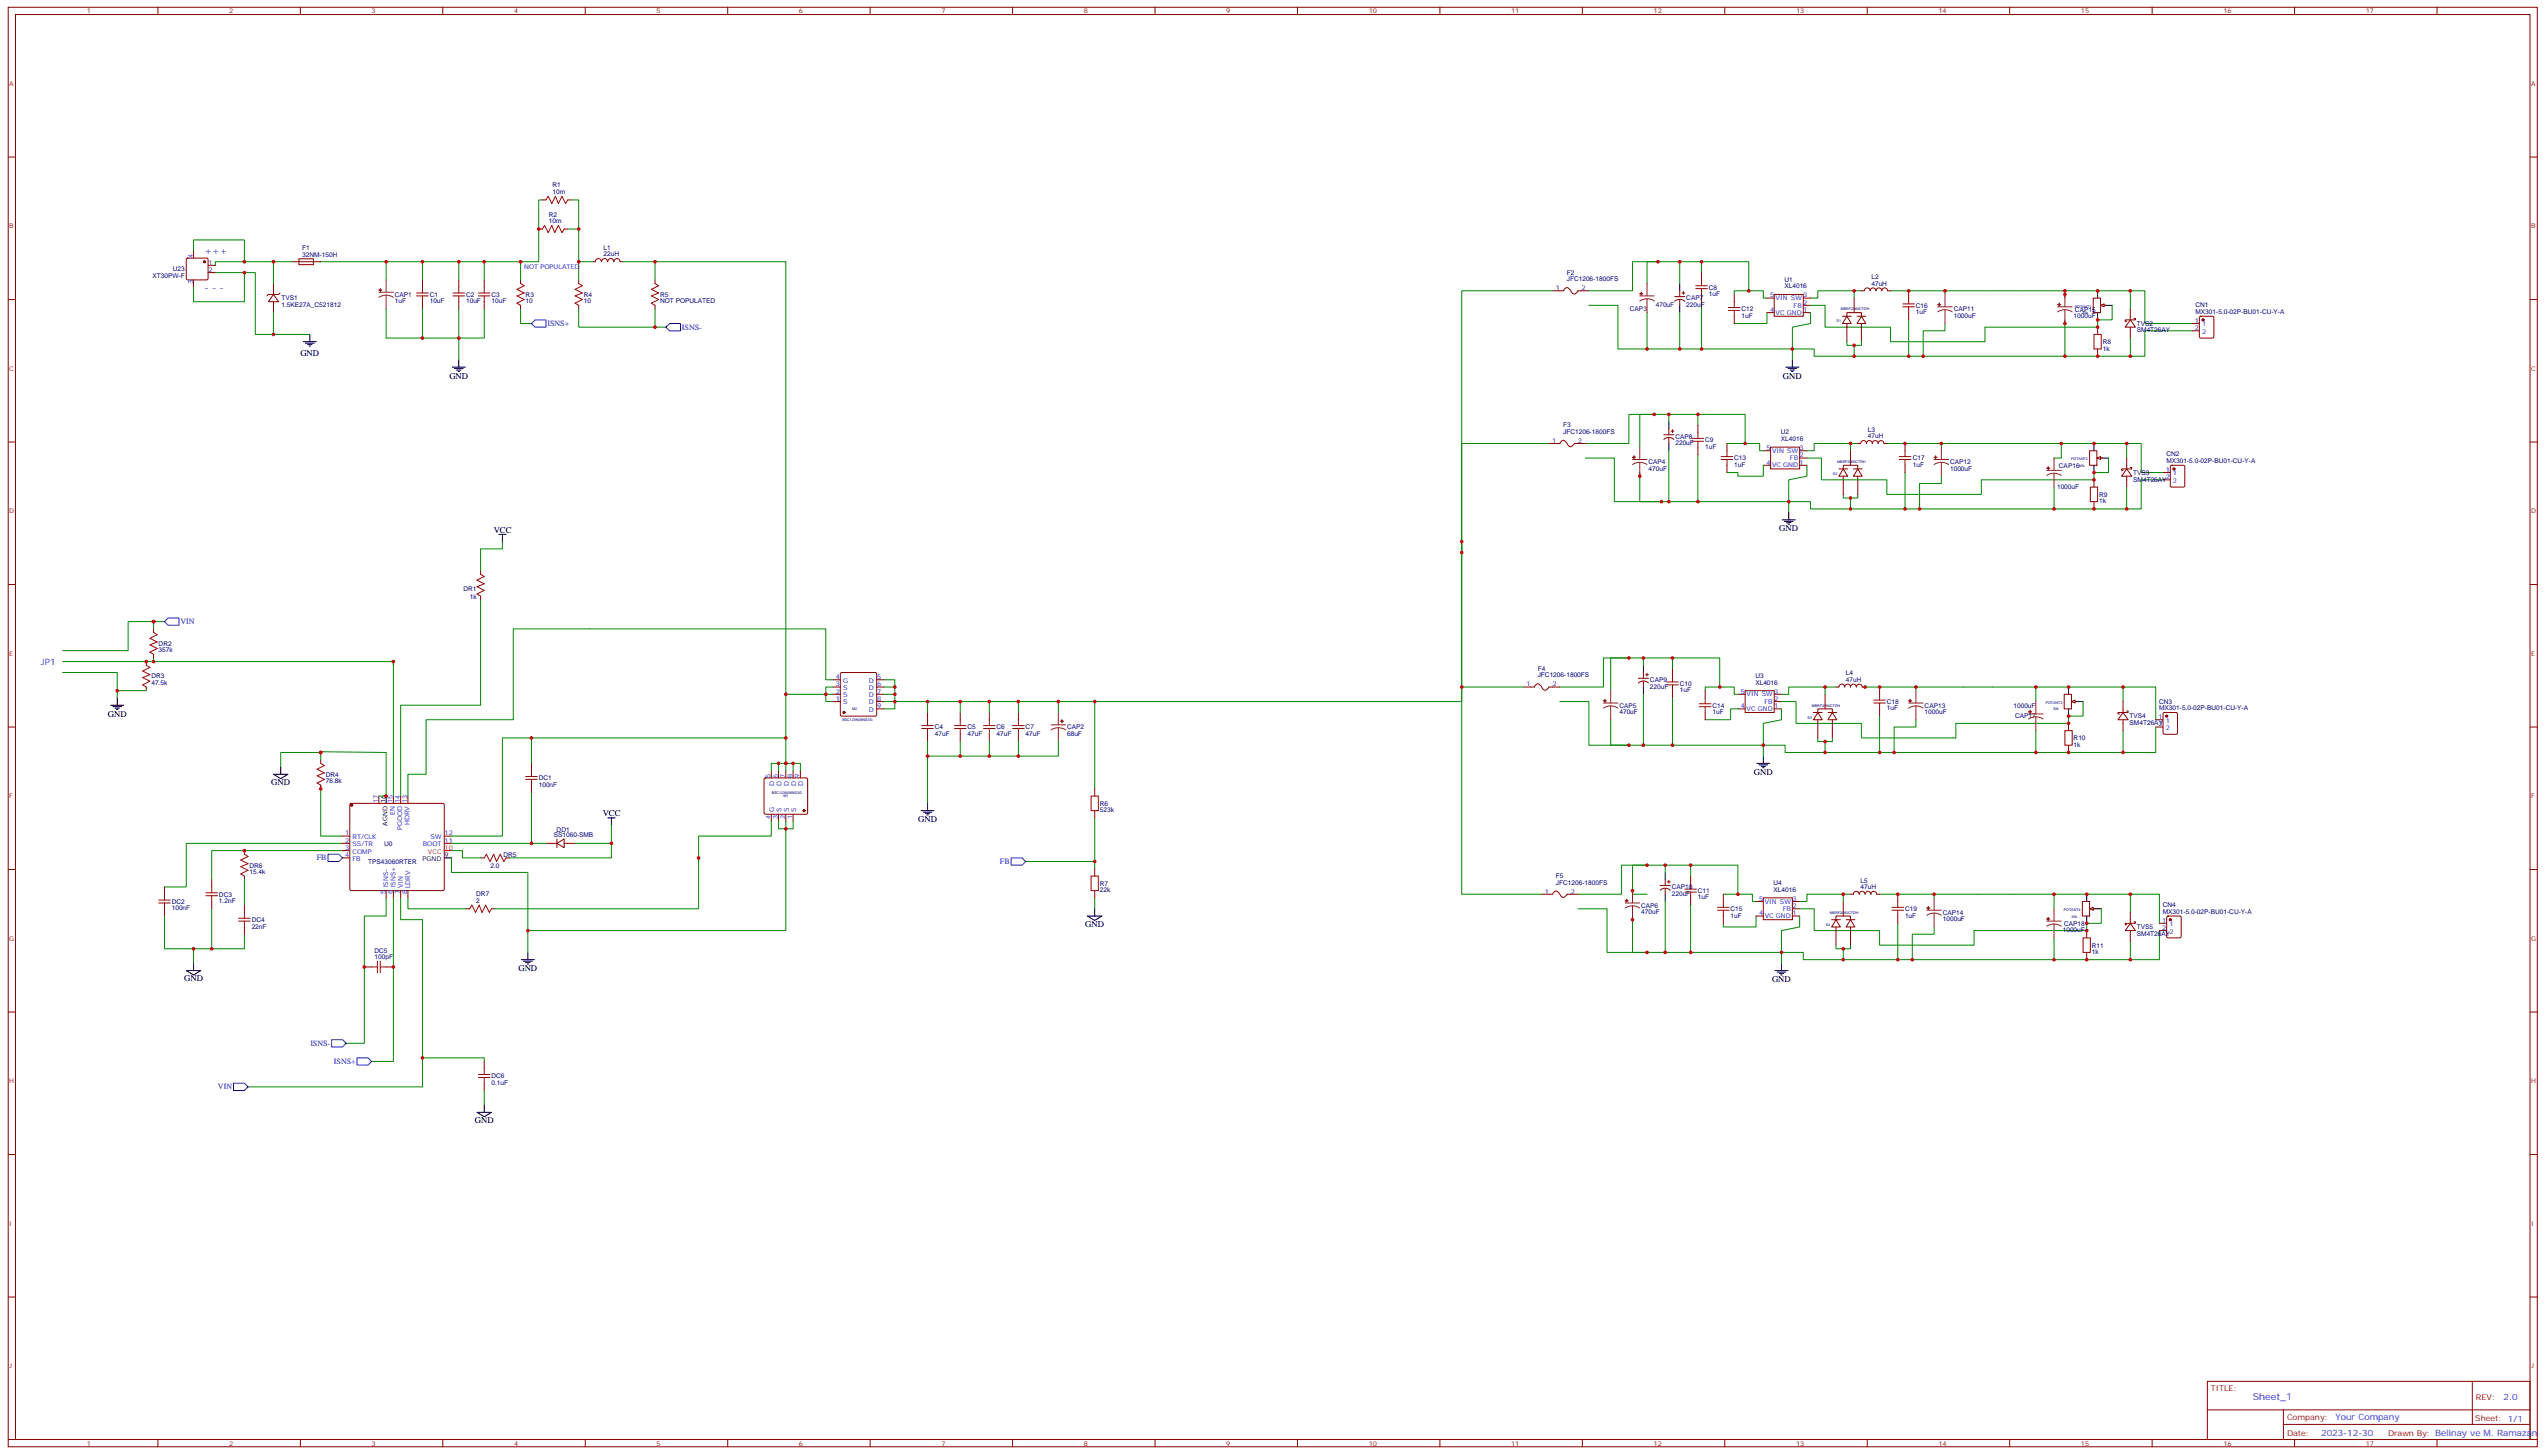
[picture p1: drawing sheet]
<svg xmlns="http://www.w3.org/2000/svg" width="1235mm" height="706mm" viewBox="0 0 1235 706" stroke-linecap="round" stroke-linejoin="round" font-family="sans-serif">
<defs><g id="words">
<g font-size="4.6" fill="#00f">
<text x="99" y="123">+++</text>
<text x="99" y="141">- - -</text>
<text x="1094" y="679">Sheet_1</text>
</g>
<g font-size="4.2">
<text x="146" y="173">GND</text>
<text x="218" y="184">GND</text>
<text x="865" y="184">GND</text>
<text x="864" y="258">GND</text>
<text x="240" y="259">VCC</text>
<text x="52" y="348">GND</text>
<text x="851" y="376">GND</text>
<text x="132" y="381">GND</text>
<text x="293" y="396">VCC</text>
<text x="446" y="399">GND</text>
<text x="527" y="450">GND</text>
<text x="252" y="471">GND</text>
<text x="89" y="476">GND</text>
<text x="860" y="477">GND</text>
<text x="230" y="545">GND</text>
</g>
<g font-size="4.2" fill="#00f">
<text x="20" y="323">JP1</text>
<text x="1215" y="680">2.0</text>
<text x="1134" y="689">Your Company</text>
<text x="1127" y="697">2023-12-30</text>
</g>
<g font-size="3.9" fill="#00f">
<text x="266" y="158">ISNS+</text>
<text x="331" y="160">ISNS-</text>
<text x="88" y="303">VIN</text>
<text x="154" y="418">FB</text>
<text x="485" y="419">FB</text>
<text x="151" y="507">ISNS-</text>
<text x="162" y="516">ISNS+</text>
<text x="106" y="529">VIN</text>
</g>
<g font-size="3.9" fill="#800">
<text x="1073" y="675">TITLE:</text>
<text x="1202" y="680">REV:</text>
<text x="1110" y="689">Company:</text>
<text x="1202" y="690">Sheet: 1/1</text>
<text x="1110" y="697">Date:</text>
<text x="1159" y="697">Drawn By: Belinay ve M. Ramazan</text>
</g>
<g font-size="3.2" fill="#800">
<text x="42" y="7">1</text>
<text x="111" y="7">2</text>
<text x="180" y="7">3</text>
<text x="250" y="7">4</text>
<text x="319" y="7">5</text>
<text x="388" y="7">6</text>
<text x="457" y="7">7</text>
<text x="526" y="7">8</text>
<text x="595" y="7">9</text>
<text x="664" y="7">10</text>
<text x="734" y="7">11</text>
<text x="803" y="7">12</text>
<text x="872" y="7">13</text>
<text x="941" y="7">14</text>
<text x="1010" y="7">15</text>
<text x="1079" y="7">16</text>
<text x="1148" y="7">17</text>
<text x="5" y="42">A</text>
<text x="1229" y="42">A</text>
<text x="5" y="111">B</text>
<text x="1229" y="111">B</text>
<text x="5" y="180">C</text>
<text x="1229" y="180">C</text>
<text x="5" y="249">D</text>
<text x="1229" y="249">D</text>
<text x="5" y="318">E</text>
<text x="1229" y="318">E</text>
<text x="5" y="387">F</text>
<text x="1229" y="387">F</text>
<text x="5" y="456">G</text>
<text x="1229" y="456">G</text>
<text x="5" y="526">H</text>
<text x="1229" y="526">H</text>
<text x="5" y="595">I</text>
<text x="1229" y="595">I</text>
<text x="5" y="664">J</text>
<text x="1229" y="664">J</text>
<text x="42" y="701">1</text>
<text x="111" y="701">2</text>
<text x="180" y="701">3</text>
<text x="250" y="701">4</text>
<text x="319" y="701">5</text>
<text x="388" y="701">6</text>
<text x="457" y="701">7</text>
<text x="526" y="701">8</text>
<text x="595" y="701">9</text>
<text x="664" y="701">10</text>
<text x="734" y="701">11</text>
<text x="803" y="701">12</text>
<text x="872" y="701">13</text>
<text x="941" y="701">14</text>
<text x="1010" y="701">15</text>
<text x="1079" y="701">16</text>
<text x="1148" y="701">17</text>
</g>
<g font-size="3.2" fill="#000080">
<text x="268" y="94">10m</text>
<text x="268" y="91">R1</text>
<text x="266" y="105">R2</text>
<text x="266" y="108">10m</text>
<text x="147" y="125">32NM-150H</text>
<text x="147" y="121">F1</text>
<text x="293" y="124">22uH</text>
<text x="293" y="121">L1</text>
<text x="84" y="132">U23</text>
<text x="74" y="135">XT30PW-F</text>
<text x="761" y="136">JFC1206-1800FS</text>
<text x="761" y="133">F2</text>
<text x="866" y="137">U1</text>
<text x="908" y="135">L2</text>
<text x="829" y="144">1uF</text>
<text x="829" y="141">C8</text>
<text x="866" y="140">XL4016</text>
<text x="908" y="139">47uH</text>
<text x="137" y="149">1.5KE27A_C521812</text>
<text x="137" y="146">TVS1</text>
<text x="192" y="147">1uF</text>
<text x="192" y="144">CAP1</text>
<text x="209" y="147">10uF</text>
<text x="209" y="144">C1</text>
<text x="226" y="147">10uF</text>
<text x="226" y="144">C2</text>
<text x="239" y="147">10uF</text>
<text x="239" y="144">C3</text>
<text x="255" y="147">10</text>
<text x="255" y="144">R3</text>
<text x="283" y="147">10</text>
<text x="283" y="144">R4</text>
<text x="320" y="147">NOT POPULATED</text>
<text x="320" y="144">R5</text>
<text x="804" y="149">470uF</text>
<text x="819" y="149">220uF</text>
<text x="819" y="146">CAP7</text>
<text x="930" y="149">C16</text>
<text x="1066" y="149">CN1</text>
<text x="791" y="151">CAP3</text>
<text x="845" y="154">1uF</text>
<text x="845" y="151">C12</text>
<text x="930" y="152">1uF</text>
<text x="948" y="154">1000uF</text>
<text x="948" y="151">CAP11</text>
<text x="1007" y="154">1000uF</text>
<text x="1007" y="151">CAP15</text>
<text x="1066" y="152">MX301-5.0-02P-BU01-CU-Y-A</text>
<text x="1037" y="161">SM4T26AY</text>
<text x="1037" y="158">TVS2</text>
<text x="1021" y="167">R8</text>
<text x="1021" y="170">1k</text>
<text x="759" y="207">F3</text>
<text x="907" y="210">L3</text>
<text x="759" y="211">JFC1206-1800FS</text>
<text x="813" y="213">CAP8</text>
<text x="828" y="215">C9</text>
<text x="864" y="214">XL4016</text>
<text x="864" y="211">U2</text>
<text x="907" y="213">47uH</text>
<text x="813" y="216">220uF</text>
<text x="828" y="218">1uF</text>
<text x="1052" y="221">CN2</text>
<text x="800" y="225">CAP4</text>
<text x="842" y="227">1uF</text>
<text x="842" y="223">C13</text>
<text x="928" y="227">1uF</text>
<text x="928" y="223">C17</text>
<text x="947" y="225">CAP12</text>
<text x="999" y="227">CAP16</text>
<text x="1052" y="225">MX301-5.0-02P-BU01-CU-Y-A</text>
<text x="800" y="228">470uF</text>
<text x="947" y="228">1000uF</text>
<text x="1036" y="234">SM4T26AY</text>
<text x="1036" y="230">TVS3</text>
<text x="999" y="238">1000uF</text>
<text x="1019" y="244">1k</text>
<text x="1019" y="241">R9</text>
<text x="225" y="287">DR1</text>
<text x="228" y="290">1k</text>
<text x="77" y="317">357k</text>
<text x="77" y="313">DR2</text>
<text x="73" y="329">DR3</text>
<text x="746" y="329">JFC1206-1800FS</text>
<text x="746" y="325">F4</text>
<text x="852" y="329">U3</text>
<text x="896" y="328">L4</text>
<text x="73" y="332">47.5k</text>
<text x="801" y="334">220uF</text>
<text x="801" y="331">CAP9</text>
<text x="815" y="336">1uF</text>
<text x="815" y="333">C10</text>
<text x="852" y="332">XL4016</text>
<text x="896" y="331">47uH</text>
<text x="916" y="342">C18</text>
<text x="1048" y="341">CN3</text>
<text x="786" y="347">470uF</text>
<text x="786" y="343">CAP5</text>
<text x="831" y="346">1uF</text>
<text x="831" y="343">C14</text>
<text x="916" y="345">1uF</text>
<text x="934" y="347">1000uF</text>
<text x="934" y="343">CAP13</text>
<text x="977" y="343">1000uF</text>
<text x="1048" y="345">MX301-5.0-02P-BU01-CU-Y-A</text>
<text x="454" y="354">C4</text>
<text x="470" y="354">C5</text>
<text x="484" y="354">C6</text>
<text x="498" y="354">C7</text>
<text x="518" y="354">CAP2</text>
<text x="978" y="349">CAP17</text>
<text x="1034" y="352">SM4T26AY</text>
<text x="1034" y="349">TVS4</text>
<text x="454" y="357">47uF</text>
<text x="470" y="357">47uF</text>
<text x="484" y="357">47uF</text>
<text x="498" y="357">47uF</text>
<text x="518" y="357">68uF</text>
<text x="1007" y="359">R10</text>
<text x="1007" y="362">1k</text>
<text x="158" y="377">DR4</text>
<text x="158" y="380">76.8k</text>
<text x="262" y="382">100nF</text>
<text x="262" y="379">DC1</text>
<text x="534" y="394">523k</text>
<text x="534" y="391">R6</text>
<text x="269" y="406">SS1060-SMB</text>
<text x="270" y="404">DD1</text>
<text x="186" y="410">U0</text>
<text x="179" y="419">TPS43060RTER</text>
<text x="244" y="416">DR5</text>
<text x="121" y="424">15.4k</text>
<text x="121" y="421">DR6</text>
<text x="238" y="421">2.0</text>
<text x="534" y="430">R7</text>
<text x="755" y="429">JFC1206-1800FS</text>
<text x="755" y="426">F5</text>
<text x="812" y="432">CAP10</text>
<text x="861" y="430">U4</text>
<text x="903" y="431">47uH</text>
<text x="903" y="428">L5</text>
<text x="106" y="435">DC3</text>
<text x="231" y="435">DR7</text>
<text x="534" y="433">22k</text>
<text x="812" y="435">220uF</text>
<text x="824" y="436">1uF</text>
<text x="824" y="433">C11</text>
<text x="861" y="433">XL4016</text>
<text x="83" y="442">100nF</text>
<text x="83" y="439">DC2</text>
<text x="106" y="438">1.2nF</text>
<text x="231" y="438">2</text>
<text x="797" y="444">470uF</text>
<text x="797" y="440">CAP6</text>
<text x="840" y="442">C15</text>
<text x="925" y="442">C19</text>
<text x="943" y="444">CAP14</text>
<text x="1050" y="443">MX301-5.0-02P-BU01-CU-Y-A</text>
<text x="1050" y="440">CN4</text>
<text x="122" y="447">DC4</text>
<text x="840" y="445">1uF</text>
<text x="925" y="445">1uF</text>
<text x="943" y="447">1000uF</text>
<text x="1002" y="449">CAP18</text>
<text x="122" y="451">22nF</text>
<text x="1001" y="452">1000uF</text>
<text x="1037" y="454">SM4T26AY</text>
<text x="1037" y="451">TVS5</text>
<text x="1015" y="460">R11</text>
<text x="182" y="465">100pF</text>
<text x="182" y="462">DC5</text>
<text x="1015" y="463">1k</text>
<text x="239" y="526">0.1uF</text>
<text x="239" y="523">DC6</text>
</g>
<g font-size="3.2" fill="#00f">
<text x="94" y="125" transform="rotate(-90 94 125)">4</text>
<text x="101" y="128">1</text>
<text x="101" y="132">2</text>
<text x="254" y="131">NOT POPULATED</text>
<text x="94" y="138" transform="rotate(-90 94 138)">3</text>
<text x="755" y="141">1</text>
<text x="768" y="141">2</text>
<text x="859" y="144">5</text>
<text x="862" y="146">VIN SW</text>
<text x="871" y="149">FB</text>
<text x="875" y="148">2</text>
<text x="875" y="144">3</text>
<text x="859" y="151">4</text>
<text x="862" y="153">VC GND</text>
<text x="875" y="151">1</text>
<text x="1065" y="157">1</text>
<text x="1065" y="160">2</text>
<text x="1069" y="158">1</text>
<text x="1069" y="162">2</text>
<text x="753" y="215">1</text>
<text x="766" y="215">2</text>
<text x="857" y="218">5</text>
<text x="860" y="220">VIN SW</text>
<text x="874" y="222">2</text>
<text x="874" y="218">3</text>
<text x="857" y="225">4</text>
<text x="860" y="227">VC GND</text>
<text x="869" y="223">FB</text>
<text x="874" y="225">1</text>
<text x="1051" y="229">1</text>
<text x="1051" y="232">2</text>
<text x="1055" y="231">1</text>
<text x="1055" y="234">2</text>
<text x="406" y="329">4</text>
<text x="426" y="329">5</text>
<text x="406" y="333">3</text>
<text x="409" y="335">S</text>
<text x="409" y="331">G</text>
<text x="422" y="331">D</text>
<text x="422" y="335">D</text>
<text x="426" y="333">6</text>
<text x="741" y="333">1</text>
<text x="754" y="333">2</text>
<text x="406" y="340">1</text>
<text x="406" y="337">2</text>
<text x="409" y="342">S</text>
<text x="409" y="338">S</text>
<text x="422" y="338">D</text>
<text x="422" y="342">D</text>
<text x="426" y="337">7</text>
<text x="426" y="340">8</text>
<text x="845" y="337">5</text>
<text x="848" y="338">VIN SW</text>
<text x="857" y="341">FB</text>
<text x="861" y="340">2</text>
<text x="861" y="337">3</text>
<text x="422" y="345">D</text>
<text x="426" y="344">9</text>
<text x="845" y="344">4</text>
<text x="848" y="345">VC GND</text>
<text x="861" y="344">1</text>
<text x="1048" y="349">1</text>
<text x="1048" y="352">2</text>
<text x="1051" y="351">1</text>
<text x="1051" y="354">2</text>
<text x="374" y="377" transform="rotate(-90 374 377)">5</text>
<text x="378" y="377" transform="rotate(-90 378 377)">6</text>
<text x="381" y="377" transform="rotate(-90 381 377)">7</text>
<text x="385" y="377" transform="rotate(-90 385 377)">8</text>
<text x="388" y="377" transform="rotate(-90 388 377)">9</text>
<text x="376" y="381" transform="rotate(-90 376 381)">D</text>
<text x="379" y="381" transform="rotate(-90 379 381)">D</text>
<text x="383" y="381" transform="rotate(-90 383 381)">D</text>
<text x="386" y="381" transform="rotate(-90 386 381)">D</text>
<text x="390" y="381" transform="rotate(-90 390 381)">D</text>
<text x="184" y="390" transform="rotate(-90 184 390)">17</text>
<text x="191" y="390" transform="rotate(-90 191 390)">15</text>
<text x="194" y="390" transform="rotate(-90 194 390)">14</text>
<text x="198" y="390" transform="rotate(-90 198 390)">13</text>
<text x="192" y="396" transform="rotate(-90 192 396)">EN</text>
<text x="376" y="394" transform="rotate(-90 376 394)">G</text>
<text x="379" y="394" transform="rotate(-90 379 394)">S</text>
<text x="383" y="394" transform="rotate(-90 383 394)">S</text>
<text x="386" y="394" transform="rotate(-90 386 394)">S</text>
<text x="199" y="400" transform="rotate(-90 199 400)">HDRV</text>
<text x="374" y="397" transform="rotate(-90 374 397)">4</text>
<text x="378" y="397" transform="rotate(-90 378 397)">3</text>
<text x="381" y="397" transform="rotate(-90 381 397)">2</text>
<text x="385" y="397" transform="rotate(-90 385 397)">1</text>
<text x="168" y="405">1</text>
<text x="171" y="407">RT/CLK</text>
<text x="195" y="403" transform="rotate(-90 195 403)">PGOOD</text>
<text x="209" y="407">SW</text>
<text x="216" y="405">12</text>
<text x="168" y="409">2</text>
<text x="168" y="412">3</text>
<text x="171" y="411">SS/TR</text>
<text x="205" y="411">BOOT</text>
<text x="216" y="409">11</text>
<text x="168" y="416">4</text>
<text x="171" y="414">COMP</text>
<text x="171" y="418">FB</text>
<text x="188" y="431" transform="rotate(-90 188 431)">ISNS-</text>
<text x="192" y="431" transform="rotate(-90 192 431)">ISNS+</text>
<text x="196" y="431" transform="rotate(-90 196 431)">VIN</text>
<text x="199" y="431" transform="rotate(-90 199 431)">LDRV</text>
<text x="187" y="434" transform="rotate(-90 187 434)">5</text>
<text x="191" y="434" transform="rotate(-90 191 434)">6</text>
<text x="194" y="434" transform="rotate(-90 194 434)">7</text>
<text x="198" y="434" transform="rotate(-90 198 434)">8</text>
<text x="750" y="434">1</text>
<text x="762" y="434">2</text>
<text x="854" y="437">5</text>
<text x="870" y="437">3</text>
<text x="857" y="439">VIN SW</text>
<text x="865" y="442">FB</text>
<text x="870" y="441">2</text>
<text x="854" y="444">4</text>
<text x="857" y="446">VC GND</text>
<text x="870" y="444">1</text>
<text x="1050" y="448">1</text>
<text x="1053" y="449">1</text>
<text x="1050" y="451">2</text>
<text x="1053" y="453">2</text>
</g>
<g font-size="3.2">
<text x="187" y="390" transform="rotate(-90 187 390)">16</text>
<text x="188" y="401" transform="rotate(-90 188 401)">AGND</text>
<text x="205" y="418">PGND</text>
<text x="216" y="416">9</text>
</g>
<g font-size="3.2" fill="#f00">
<text x="216" y="412">10</text>
<text x="208" y="414">VCC</text>
</g>
<g font-size="1.8" fill="#000080">
<text x="1007" y="149">POTANT1</text>
<text x="894" y="151">MBRF2060CTDH</text>
<text x="1011" y="152">30k</text>
<text x="892" y="156">S1</text>
<text x="892" y="225">MBRF2060CTDH</text>
<text x="1005" y="223">POTANT2</text>
<text x="1009" y="227">30k</text>
<text x="890" y="231">S2</text>
<text x="993" y="342">POTANT3</text>
<text x="414" y="345">M2</text>
<text x="879" y="343">MBRF2060CTDH</text>
<text x="997" y="345">30k</text>
<text x="409" y="350">BSC123N08NS3G</text>
<text x="877" y="349">S3</text>
<text x="375" y="385">BSC123N08NS3G</text>
<text x="380" y="387">M1</text>
<text x="888" y="443">MBRF2060CTDH</text>
<text x="1002" y="442">POTANT4</text>
<text x="886" y="449">S4</text>
<text x="1006" y="445">30k</text>
</g>
</g></defs>
<g fill="none" stroke="#870000" stroke-width=".49">
<path d="M4 4h1228v698h-1228zM8 7h1220v691h-1220zM77 4v3M146 4v3M215 4v3M284 4v3M353 4v3M422 4v3M492 4v3M561 4v3M630 4v3M699 4v3"/>
<path d="M768 4v3M837 4v3M906 4v3M976 4v3M1045 4v3M1114 4v3M1183 4v3M4 76h4M1228 76h4M263 97h2M276 97h1M262 111h1"/>
<path d="M274 111h2M253 136v2M281 136v2M318 136v2M4 145h4M253 148v2M281 148v2M318 148v2M1228 145h4M4 214h4M1014 219h4v7h-4zM1228 214h4"/>
<path d="M1019 222h1M233 277v2M4 284h4M233 289v2M1228 284h4M75 305v2M75 318v1M71 321v2M71 333v2M404 337h4M404 333h4M404 330h4"/>
<path d="M408 327h17v20h-17zM426 337h3M426 333h3M426 330h3M4 353h4M404 340h4M426 340h3M426 344h3M450 346v3M450 356v4M466 346v3M466 356v4"/>
<path d="M480 346v3M480 356v4M494 346v3M494 356v4M1228 353h4M156 369v1M371 378h21v17h-21zM374 374v3M378 374v3M381 374v3M385 374v3M389 374v3"/>
<path d="M156 381v2M170 390h45v42h-45zM184 386v4M191 386v4M194 386v4M198 386v4M374 395v4M378 395v4M381 395v4M385 395v4M119 413v2M166 406h4"/>
<path d="M166 409h4M166 413h4M166 416h4M216 406h3M216 409h3M233 416h2M246 416h1M265 409h5M270 409l4-2v4zM270 407v4M274 409h5M4 422h4"/>
<path d="M119 425v2M187 432v4M191 432v4M194 432v4M198 432v4M1228 422h4M4 491h4M1228 491h4M235 515v4M235 526v3M4 560h4M1228 560h4"/>
<path d="M4 629h4M1228 629h4M1071 670h157v29h-157zM1200 670v21M4 699h4M77 699v3M146 699v3M215 699v3M284 699v3M353 699v3M422 699v3M492 699v3"/>
<path d="M561 699v3M630 699v3M699 699v3M768 699v3M837 699v3M906 699v3M976 699v3M1045 699v3M1072 684h156M1108 691h120M1108 684v14M1114 699v3"/>
<path d="M1183 699v3M1228 699h4"/>
</g>
<g fill="none" stroke="#008700" stroke-width=".49">
<path d="M263 97h-1v30h-106M277 97h4v14M276 111h5v25M187 127v9M205 127v9M223 127v9M235 127v9M253 127v9M302 127h79v210M318 127v9M805 127h-13v14h-21M187 150v14h36v11"/>
<path d="M205 150v14M223 150v14h12v-14M253 150v7h5M281 150v9h42M318 150v9M771 148h14v21h15M752 215h-42v125h-281M1024 222v7h-8M244 263v3h-11v11M233 291v51h-39v44M75 305v-3h-13v14h-32M75 319v2"/>
<path d="M75 302h5M30 321h161M30 326h27v9M71 335h-14v4M191 323v-2v65M404 333h-3v7h3M404 337h-23v37M404 330h-3v-25h-152v44h-42v27h-9v10M429 330h5v14h-5M429 337h5M429 333h5M258 358v12"/>
<path d="M381 358h-137v48h-25M450 340v6M450 360v7h64v-7M466 340v6M466 360v7M480 340v6M480 360v7M494 340v6M494 360v7M514 340v6M531 340v43M156 369v-4h-20v7"/>
<path d="M156 365h31v21h-3M374 374v-4h15v4M378 370v4M385 370v4M450 367v23M156 381v25h10M258 385v24M374 399v7h-35v10M378 399v3h3v-3M385 399v3h-4M166 409h-76v21h-10M166 413h-63v14"/>
<path d="M219 416v7h37v39M219 413h5v3h9M219 409h46M279 409h18M297 400v16h-50M339 418v-2v25h-99M531 418v4M119 427v12M187 436v9h-10v61h-9M191 436v79h-11M194 436v10h11v67h30v2M531 436v5"/>
<path d="M80 445v15h39v-7M103 441v19M94 460v7M205 513v14h-85M235 529v7"/>
</g>
<g fill="none" stroke="#a10000" stroke-width=".49">
<path d="M265 97l1-2 2 4 2-4 1 4 2-4 2 4 1-2M263 111l1-2 2 4 2-4 1 4 2-4 2 4 1-2M253 138l1 1-3 1 3 2-3 2 3 1-3 2 2 1M281 138l2 1-4 1 4 2-4 2 4 1-4 2 2 1M318 138l2 1-4 1 4 2-4 2 4 1-4 2 2 1M233 279l2 1-3 2 3 1-3 2 3 1-3 2 1 1M75 307l1 1-3 2 3 2-3 1 3 2-3 1 2 2M71 323l2 1-4 2 4 1-4 2 4 2-4 1 2 1M447 353h6M447 352h6M450 349v3M450 353v3"/>
<path d="M463 353h6M463 352h6M466 349v3M466 353v3M477 353h6M477 352h6M480 349v3M480 353v3M492 353h5M492 352h5M494 349v3M494 353v3"/>
<path d="M156 370l1 1-3 2 3 2-3 1 3 2-3 2 2 1M119 415l1 1-3 1 3 2-3 2 3 1-3 2 2 1M235 416l1-1 2 3 2-3 1 3 2-3 2 3 1-2M235 519v2M232 523h6M232 521h6M235 523v3"/>
</g>
<g fill="none" stroke="#000" stroke-width=".49">
<path d="M147 166h7M148 167h5M149 167h2M150 168h1M150 162v4M220 178h6M221 179h4M222 180h2M223 175v3M222 180h1M1016 215v4M1016 226v3"/>
<path d="M1020 222h4M57 339v3M54 342h6M55 343h4M56 344h2M57 344h.1M133 376h7l-4 2zM136 372v4M187 386v4M295 397h4M297 397v3M447 393h6"/>
<path d="M448 394h4M449 395h2M450 395h1M450 390v3M216 416h3M528 445h7l-4 2zM531 441v4M90 471h7l-3 2zM94 467v4M253 466h6M254 466h4M255 467h2"/>
<path d="M256 468h1M256 462v4M232 540h7l-4 2zM235 536v4"/>
</g>
<path d="M510 352h7M514 353l-4 1M514 353l3 1M514 346v6M514 353v7" fill="none" stroke="#8c2424" stroke-width=".49"/>
<g fill="#8c2424" stroke="#8c2424" stroke-width=".49">
<path d="M515 350h1z"/>
<path d="M515 349l1 2z"/>
</g>
<g fill="#870000" stroke="#870000" stroke-width=".49">
<circle cx="390" cy="393" r=".5"/>
<circle cx="171" cy="391" r=".5"/>
<circle cx="410" cy="346" r=".5"/>
</g>
<path d="M216 413h3" fill="none" stroke="#f00" stroke-width=".49"/>
<path d="M1018 222h2v1z" fill="#f0f0f0" stroke="#870000" stroke-width=".49"/>
<g fill="none" stroke="#008700" stroke-width=".49">
<path d="M105 132h19v30h26M142 127h-37v2M754 141h-44v127M803 201h-12v14h-21M824 201v5M838 215h9v-14h-51v16M847 215h7v4h2M898 215v4M902 215h-21v4h-4M916 215h123v14h11M942 215v2M770 222h14v21h23"/>
<path d="M796 229v14h83v4h160v-14h11M824 220v23M856 226v5h-12v-2h-6M877 226v5l-9 2v16M877 222h7v11h32v7h46v-7h54v-4M895 240v2h7v-2M925 229v18M942 231v4h-10v12M997 236v11M898 242v5M710 263v171h38M791 319h-13v14h-21"/>
<path d="M812 319v6M710 333h30M782 335v-16h53v14h-7v2M812 339v23M835 333h7v4h2M886 333v4M891 333h-23v4h-3M905 333h141v16M930 333v2M757 340h14v22h20M782 349v13h85v3h179v-12M865 340h7v11h32v7h45v-7h55v-4"/>
<path d="M865 344v5l-9 2v16M882 358v2h7v-2M886 360v5M912 347v18M930 349v4h-11v12M800 420h-13v14h-21M766 441h14v21h20"/>
</g>
<g fill="none" stroke="#870000" stroke-width=".49">
<path d="M142 127h14M754 141h5l1-1a2.3 2.3 0 0 1 3 2 1.8 1.8 0 0 0 3-1h5M752 215h5l1-1a2.3 2.3 0 0 1 3 2 1.8 1.8 0 0 0 3-1h6M856 219h3M859 217h15v11h-15zM874 219h3M898 219v7M856 226h3M874 226h3M874 222h3M893 228h4M895 228l2 3h-4z"/>
<path d="M895 228v-2h7v2M895 231v9M900 228h4M902 228l2 3h-4zM902 231v9M740 333h5v-1a2.3 2.3 0 0 1 4 2 1.8 1.8 0 0 0 3-1h5M844 337h3M847 335h14v11h-14zM861 337h4M886 337v7M1002 337h4v7h-4zM844 344h3"/>
<path d="M861 344h4M861 340h4M880 346h5M882 346l3 3h-5zM882 346v-2h7v2M882 349v9M887 346h5M889 346l3 3h-5zM889 349v9M1006 340h2M748 434h6v-1a2.3 2.3 0 0 1 4 2 1.8 1.8 0 0 0 3-1h5"/>
</g>
<g fill="none" stroke="#000" stroke-width=".49">
<path d="M242 259h4M244 259v4M865 252h6M866 253h4M867 254h2M868 254h1M868 249v3M1004 333v4M1004 344v3M1008 340h3M853 370h6M854 371h4"/>
<path d="M855 372h2M856 373h.1M856 367v3"/>
</g>
<path d="M260 155h5v4h-5l-2-2zM323 159l2-2h5v4h-5zM82 300h5v3h-5l-2-1zM159 415h6l1 1-1 2h-6zM491 416h5l2 2-2 2h-5zM161 504h5l2 2-2 2h-5zM173 513h6l1 2-1 2h-6zM113 526h6l1 1-1 2h-6z" fill="none" stroke="#00f" stroke-width=".49"/>
<path d="M145 126h7v2h-7z" fill="none" stroke="#a10000" stroke-width=".49"/>
<path d="M1006 340h1v1z" fill="#f0f0f0" stroke="#870000" stroke-width=".49"/>
<g fill="none" stroke="#008700" stroke-width=".49">
<path d="M1011 340v7h-7M821 420v5M800 434h-8v-14h52v14h-7M821 439v23M844 434h7v3h1M895 434v3M898 434h-21v3h-3M912 434h136v14M939 434v2M792 445v17h83v4h173v-14M852 445v5h-15v-2M874 441h7v11h31v7h46v-7h55v-4"/>
<path d="M874 445v5l-9 2v15M891 459v1h7v-1M921 448v18M939 450v3h-11v13M895 460v6"/>
</g>
<g fill="none" stroke="#870000" stroke-width=".49">
<path d="M852 437h4M856 436h14v10h-14zM870 437h4M895 437v8M1011 437h3v8h-3zM852 445h4M870 445h4M870 441h4M889 446h4M891 446l2 4h-4zM891 446v-1h7v1M891 450v9"/>
<path d="M896 446h4M898 446l2 4h-4zM898 450v9M1015 441h2"/>
</g>
<path d="M1013 434v3M1013 445v3M1016 441h4M862 471h6M863 472h4M864 472h2M864 473h1M865 467v4" fill="none" stroke="#000" stroke-width=".49"/>
<path d="M1014 441l2-1v2z" fill="#f0f0f0" stroke="#870000" stroke-width=".49"/>
<g fill="none" stroke="#008700" stroke-width=".49">
<path d="M800 138v-11h49v14h-7v2M826 127v5M800 152v17h81v4h160v-12h23M826 146v23M849 141h7v4h2M858 152v5h-16M879 148h7v11h32v7h46v-7h54v-4M879 152v5l-9 2v16M900 141v4M904 141h-22v4h-3M918 141h123v16h23M927 155v18"/>
<path d="M944 157v4h-10v12M944 141v2M1002 155v18M897 166v2h7v-2M900 168v5M1020 441v7h-7"/>
</g>
<g fill="none" stroke="#870000" stroke-width=".49">
<path d="M858 152h3M858 145h3M861 143h14v10h-14zM875 152h4M875 148h4M875 145h4M894 153h5M897 153l2 4h-5zM897 153v-1h7v1M897 157v9M900 145v7M901 153h5"/>
<path d="M904 153l2 4h-5zM904 157v9M1016 145h4v7h-4zM1020 148h2"/>
</g>
<path d="M1018 141v4M1018 152v3M1022 148h3M867 178h6M868 179h4M869 180h2M870 175v3M870 180h.1" fill="none" stroke="#000" stroke-width=".49"/>
<path d="M1020 148l1-1v2z" fill="#f0f0f0" stroke="#870000" stroke-width=".49"/>
<g fill="none" stroke="#008700" stroke-width=".49">
<path d="M94 122v-6h25v11M119 132v14h-25v-7M133 127v11M281 127h7M815 127v11M133 152v10M815 152v17M1002 141v4M1025 148v7h-7M1034 141v9M1034 164v9M810 201v4"/>
<path d="M810 219v24M1001 215v7h-4M1032 215v7M1032 236v11M798 319v4M798 337v25M988 333v7M1031 333v7M844 344h-4v5h-12M988 355v10M1031 355v10M531 397v21h-33"/>
<path d="M381 402v50h-125M808 420v3M198 436v5h28M808 437v25M997 434v7M1034 434v9M997 455v11M1034 457v9"/>
</g>
<g fill="none" stroke="#a10000" stroke-width=".49">
<path d="M205 139v3M223 139v3M235 139v3M823 139h6M826 136v3M202 144h6M202 142h6M205 144v2M220 144h6M220 142h6M223 144v2M232 144h6"/>
<path d="M232 142h6M235 144v2M823 140h6M826 140v3M839 151h6M839 149h6M842 146v3M842 151v2M924 147h5M924 149h5M927 145v2M927 149v3"/>
<path d="M1016 162h4v7h-4zM821 213h6M821 214h6M824 210v3M824 214v3M838 219v3M925 219v3M835 223h6M835 222h6M838 223v3M922 223h6M922 222h6"/>
<path d="M925 223v3M1015 236h3v7h-3zM809 331h6M809 332h6M812 328v3M812 332v3M828 339v2M910 340h5M912 337v3M825 343h6M825 341h6M828 343v3"/>
<path d="M910 341h5M912 341v3M1002 355h4v7h-4zM255 377h6M255 378h6M258 374v3M258 378v3M530 386h3v7h-3zM77 438h6M77 437h6M80 434v3M80 438v3"/>
<path d="M100 433h6M100 435h6M103 430v3M103 435v2M530 425h3v7h-3zM818 431h5M818 433h5M821 429v2M821 433v3M837 437v3M921 437v3M116 447h5"/>
<path d="M116 446h5M119 443v3M119 447v3M228 441l1-2 2 4 2-4 1 4 2-4 2 4 1-2M834 440h5M834 442h5M837 442v3M918 440h6M918 442h6M921 442v3M1011 455h4v7h-4zM180 469h3"/>
<path d="M183 466v6M185 469h2M185 466v6"/>
</g>
<g fill="none" stroke="#870000" stroke-width=".49">
<path d="M91 125h10v11h-10zM94 122v3M94 136v3M101 129h4M101 132h4M133 138v5M205 136v3M223 136v3M235 136v3M292 127a1.4 1.4 0 0 0-2-2 1.4 1.4 0 0 0-1 2h-1M292 127a1.4 1.4 0 0 1 1-2 1.4 1.4 0 0 1 2 2M295 127a1.4 1.4 0 0 1 1-2 1.4 1.4 0 0 1 2 2"/>
<path d="M298 127a1.4 1.4 0 0 1 2-2 1.4 1.4 0 0 1 1 2h1M826 132v4M133 143l2 3h-5zM133 146v6M136 142l-1 1h-5v1M205 146v4M223 146v4M235 146v4M813 144h5M813 146a4 4 0 0 1 5 0M815 141v3M815 145v3"/>
<path d="M816 142h2M817 141v2M826 143v3M842 143v3M842 153v4M904 141h1a1.4 1.4 0 0 1 1-1 1.4 1.4 0 0 1 2 1 1.4 1.4 0 0 1 1-1 1.4 1.4 0 0 1 2 1 1.4 1.4 0 0 1 1-1 1.4 1.4 0 0 1 1 1 1.4 1.4 0 0 1 2-1 1.4 1.4 0 0 1 1 1h2M927 141v4M927 152v3M1018 159v3M1034 155l3 4h-5zM1034 150v5M1034 159v5"/>
<path d="M1036 155h1h-5v1M1064 157h4M1068 154l6-1 1 1v9l-1 1h-6zM1018 169v4M1064 161h4M808 211h5M808 213a4 4 0 0 1 5 0M810 208v3M810 212v3M811 209h2M812 208v2M824 206v4"/>
<path d="M824 217v3M838 215v4M902 215h1a1.4 1.4 0 0 1 2-1 1.4 1.4 0 0 1 1 1 1.4 1.4 0 0 1 1-1 1.4 1.4 0 0 1 2 1 1.4 1.4 0 0 1 1-1 1.4 1.4 0 0 1 2 1 1.4 1.4 0 0 1 1-1 1.4 1.4 0 0 1 2 1h1M925 215v4M838 226v3M925 226v3M1016 233v3M1032 228l3 3h-5zM1032 222v6M1032 231v5M1034 227h1v1h-5h1M1050 229h4"/>
<path d="M1050 233h4M1054 226h6h1v10h-1h-6zM1016 243v4M795 329h5M795 331a4 4 0 0 1 5 0M798 326v3M798 331v2M799 327h1M800 327v1M812 325v3M812 335v4M828 335v4"/>
<path d="M891 333h2a1.4 1.4 0 0 1 1-1 1.4 1.4 0 0 1 1 1 1.4 1.4 0 0 1 2-1 1.4 1.4 0 0 1 1 1 1.4 1.4 0 0 1 2-1 1.4 1.4 0 0 1 1 1 1.4 1.4 0 0 1 2-1 1.4 1.4 0 0 1 1 1h1M912 333v4M828 346v3M912 344v3M1004 351v4M1031 346l2 3h-5zM1031 340v6M1031 349v6M1032 345h1v1h-5h1M1046 349h4M1046 353h4M1050 346h6h1v10h-6h-1z"/>
<path d="M258 370v4M1004 362v3M258 381v4M531 383v3M531 393v4M80 430v4M103 427v3M103 437v4M119 439v4M531 422v3M531 432v4M806 430h5"/>
<path d="M806 432a4 4 0 0 1 5 0M808 427v3M808 431v3M809 428h2M810 427v2M821 425v4M821 436v3M837 434v3M898 434h2a1.4 1.4 0 0 1 1-1 1.4 1.4 0 0 1 2 1 1.4 1.4 0 0 1 1-1 1.4 1.4 0 0 1 1 1 1.4 1.4 0 0 1 2-1 1.4 1.4 0 0 1 1 1 1.4 1.4 0 0 1 2-1 1.4 1.4 0 0 1 1 1h1M921 434v3M80 441v4M119 450v3"/>
<path d="M226 441h2M239 441h1M837 445v3M921 445v3M1013 452v3M1034 448l3 4h-5zM1034 443v5M1034 452v5M1036 447h1v1h-5v1M1048 448h4M1048 452h4M1052 445h6h1v9l-1 1h-6z"/>
<path d="M177 469h3M187 469h4M1013 462v4"/>
</g>
<g fill="none" stroke="#8c2424" stroke-width=".49">
<path d="M187 136v6M800 138v6M184 142h7M187 143l4 1M187 143l-3 1M187 143v7M796 144h7M800 145l3 1M800 145l-4 1M800 145v7M941 149h7M944 150l4 1"/>
<path d="M944 150l-3 1M944 143v6M944 150v7M999 149h7M1002 150l-3 1M1002 150l4 1M1002 143v6M1002 150v7M796 217v6M942 217v6M792 223h8M796 224l4 1"/>
<path d="M796 224l-4 1M796 224v7M939 223h7M942 224l4 1M942 224l-3 1M942 224v7M994 228h7M997 230l-3 1M997 230l4 1M997 222v6M997 230v6M782 335v6"/>
<path d="M930 335v6M778 341h7M782 343l3 1M782 343l-4 1M782 343v6M927 341h7M930 343l4 1M930 343l-3 1M930 343v6M985 346h7M988 348l-3 1M988 348l4 1"/>
<path d="M988 340v6M988 348v7M789 438h7M792 440l4 1M792 440l-3 1M792 432v6M792 440v6M939 436v6M935 442h7M939 443l3 1M939 443l-4 1M939 443v7"/>
<path d="M994 447h7M997 448l-3 1M997 448l4 1M997 441v6M997 448v7"/>
</g>
<g fill="#8c2424" stroke="#8c2424" stroke-width=".49">
<path d="M184 141h1z"/>
<path d="M185 140v1z"/>
<path d="M1000 147v2z"/>
<path d="M999 148h1z"/>
<path d="M994 226v2z"/>
<path d="M994 227h1z"/>
<path d="M985 345v1z"/>
<path d="M985 345h1z"/>
<path d="M994 445v2z"/>
<path d="M994 446h1z"/>
<path d="M778 340h2z"/>
<path d="M779 339v2z"/>
<path d="M789 437h1z"/>
<path d="M790 436v2z"/>
<path d="M792 222h2z"/>
<path d="M793 221v2z"/>
<path d="M796 143h1z"/>
<path d="M797 142v1z"/>
<path d="M935 441h2z"/>
<path d="M936 440v1z"/>
<path d="M927 340h1z"/>
<path d="M927 339v2z"/>
<path d="M939 222h1z"/>
<path d="M940 221v2z"/>
<path d="M941 148h1z"/>
<path d="M941 147v2z"/>
</g>
<path d="M815 138v3M815 148v4M810 205v3M810 215v4M798 323v3M798 333v4M808 423v4M808 434v3" fill="none" stroke="#000" stroke-width=".49"/>
<g fill="#870000" stroke="#870000" stroke-width=".49">
<circle cx="99" cy="127" r=".5"/>
<circle cx="1055" cy="228" r=".5"/>
<circle cx="1052" cy="347" r=".5"/>
<circle cx="1054" cy="446" r=".5"/>
<circle cx="1069" cy="155" r=".5"/>
</g>
<g fill="#c00">
<circle cx="156" cy="383" r=".9"/>
<circle cx="156" cy="365" r=".9"/>
<circle cx="75" cy="302" r=".9"/>
<circle cx="531" cy="418" r=".9"/>
<circle cx="450" cy="367" r=".9"/>
<circle cx="466" cy="367" r=".9"/>
<circle cx="480" cy="367" r=".9"/>
<circle cx="494" cy="367" r=".9"/>
<circle cx="57" cy="335" r=".9"/>
<circle cx="94" cy="460" r=".9"/>
<circle cx="103" cy="460" r=".9"/>
<circle cx="187" cy="386" r=".9"/>
<circle cx="119" cy="413" r=".9"/>
<circle cx="71" cy="321" r=".9"/>
<circle cx="75" cy="321" r=".9"/>
<circle cx="191" cy="321" r=".9"/>
<circle cx="480" cy="340" r=".9"/>
<circle cx="466" cy="340" r=".9"/>
<circle cx="450" cy="340" r=".9"/>
<circle cx="318" cy="159" r=".9"/>
<circle cx="223" cy="164" r=".9"/>
<circle cx="205" cy="164" r=".9"/>
<circle cx="318" cy="127" r=".9"/>
<circle cx="385" cy="370" r=".9"/>
<circle cx="378" cy="370" r=".9"/>
<circle cx="401" cy="337" r=".9"/>
<circle cx="434" cy="340" r=".9"/>
<circle cx="434" cy="337" r=".9"/>
<circle cx="434" cy="333" r=".9"/>
<circle cx="381" cy="402" r=".9"/>
<circle cx="339" cy="416" r=".9"/>
<circle cx="297" cy="409" r=".9"/>
<circle cx="258" cy="358" r=".9"/>
<circle cx="258" cy="409" r=".9"/>
<circle cx="531" cy="340" r=".9"/>
<circle cx="514" cy="340" r=".9"/>
<circle cx="494" cy="340" r=".9"/>
<circle cx="381" cy="358" r=".9"/>
<circle cx="381" cy="337" r=".9"/>
<circle cx="281" cy="111" r=".9"/>
<circle cx="262" cy="111" r=".9"/>
<circle cx="898" cy="242" r=".9"/>
<circle cx="898" cy="247" r=".9"/>
<circle cx="803" cy="201" r=".9"/>
<circle cx="807" cy="243" r=".9"/>
<circle cx="868" cy="243" r=".9"/>
<circle cx="824" cy="243" r=".9"/>
<circle cx="824" cy="201" r=".9"/>
<circle cx="925" cy="247" r=".9"/>
<circle cx="932" cy="247" r=".9"/>
<circle cx="942" cy="215" r=".9"/>
<circle cx="847" cy="215" r=".9"/>
<circle cx="381" cy="370" r=".9"/>
<circle cx="710" cy="333" r=".9"/>
<circle cx="1016" cy="229" r=".9"/>
<circle cx="997" cy="247" r=".9"/>
<circle cx="1016" cy="215" r=".9"/>
<circle cx="1004" cy="333" r=".9"/>
<circle cx="1004" cy="347" r=".9"/>
<circle cx="930" cy="333" r=".9"/>
<circle cx="919" cy="365" r=".9"/>
<circle cx="912" cy="365" r=".9"/>
<circle cx="812" cy="319" r=".9"/>
<circle cx="812" cy="362" r=".9"/>
<circle cx="856" cy="362" r=".9"/>
<circle cx="791" cy="319" r=".9"/>
<circle cx="886" cy="365" r=".9"/>
<circle cx="886" cy="360" r=".9"/>
<circle cx="886" cy="333" r=".9"/>
<circle cx="791" cy="362" r=".9"/>
<circle cx="1013" cy="434" r=".9"/>
<circle cx="1013" cy="448" r=".9"/>
<circle cx="844" cy="434" r=".9"/>
<circle cx="939" cy="434" r=".9"/>
<circle cx="928" cy="466" r=".9"/>
<circle cx="921" cy="466" r=".9"/>
<circle cx="821" cy="420" r=".9"/>
<circle cx="821" cy="462" r=".9"/>
<circle cx="865" cy="462" r=".9"/>
<circle cx="800" cy="420" r=".9"/>
<circle cx="895" cy="466" r=".9"/>
<circle cx="895" cy="460" r=".9"/>
<circle cx="895" cy="434" r=".9"/>
<circle cx="800" cy="462" r=".9"/>
<circle cx="1018" cy="141" r=".9"/>
<circle cx="1002" cy="173" r=".9"/>
<circle cx="1018" cy="155" r=".9"/>
<circle cx="849" cy="141" r=".9"/>
<circle cx="944" cy="141" r=".9"/>
<circle cx="934" cy="173" r=".9"/>
<circle cx="927" cy="173" r=".9"/>
<circle cx="826" cy="127" r=".9"/>
<circle cx="826" cy="169" r=".9"/>
<circle cx="870" cy="169" r=".9"/>
<circle cx="800" cy="169" r=".9"/>
<circle cx="805" cy="127" r=".9"/>
<circle cx="900" cy="173" r=".9"/>
<circle cx="900" cy="168" r=".9"/>
<circle cx="900" cy="141" r=".9"/>
<circle cx="119" cy="127" r=".9"/>
<circle cx="191" cy="469" r=".9"/>
<circle cx="177" cy="469" r=".9"/>
<circle cx="997" cy="434" r=".9"/>
<circle cx="921" cy="434" r=".9"/>
<circle cx="912" cy="333" r=".9"/>
<circle cx="988" cy="333" r=".9"/>
<circle cx="925" cy="215" r=".9"/>
<circle cx="1001" cy="215" r=".9"/>
<circle cx="1002" cy="141" r=".9"/>
<circle cx="927" cy="141" r=".9"/>
<circle cx="1002" cy="157" r=".9"/>
<circle cx="1002" cy="143" r=".9"/>
<circle cx="815" cy="127" r=".9"/>
<circle cx="815" cy="169" r=".9"/>
<circle cx="796" cy="231" r=".9"/>
<circle cx="810" cy="201" r=".9"/>
<circle cx="810" cy="243" r=".9"/>
<circle cx="835" cy="333" r=".9"/>
<circle cx="798" cy="319" r=".9"/>
<circle cx="798" cy="362" r=".9"/>
<circle cx="792" cy="432" r=".9"/>
<circle cx="792" cy="446" r=".9"/>
<circle cx="808" cy="420" r=".9"/>
<circle cx="808" cy="462" r=".9"/>
<circle cx="281" cy="127" r=".9"/>
<circle cx="988" cy="365" r=".9"/>
<circle cx="997" cy="466" r=".9"/>
<circle cx="1034" cy="141" r=".9"/>
<circle cx="1034" cy="173" r=".9"/>
<circle cx="1032" cy="215" r=".9"/>
<circle cx="1032" cy="247" r=".9"/>
<circle cx="1031" cy="333" r=".9"/>
<circle cx="1031" cy="365" r=".9"/>
<circle cx="1034" cy="434" r=".9"/>
<circle cx="1034" cy="466" r=".9"/>
<circle cx="710" cy="268" r=".9"/>
<circle cx="710" cy="263" r=".9"/>
<circle cx="205" cy="513" r=".9"/>
<circle cx="253" cy="127" r=".9"/>
<circle cx="235" cy="127" r=".9"/>
<circle cx="223" cy="127" r=".9"/>
<circle cx="205" cy="127" r=".9"/>
<circle cx="187" cy="127" r=".9"/>
<circle cx="256" cy="452" r=".9"/>
<circle cx="119" cy="132" r=".9"/>
<circle cx="133" cy="162" r=".9"/>
<circle cx="133" cy="127" r=".9"/>
<circle cx="1018" cy="159" r=".9"/>
<circle cx="1018" cy="173" r=".9"/>
<circle cx="1016" cy="233" r=".9"/>
<circle cx="1016" cy="247" r=".9"/>
<circle cx="1004" cy="351" r=".9"/>
<circle cx="1004" cy="365" r=".9"/>
<circle cx="1013" cy="452" r=".9"/>
<circle cx="1013" cy="466" r=".9"/>
<circle cx="898" cy="215" r=".9"/>
<circle cx="905" cy="333" r=".9"/>
</g>
<use href="#words"/>
</svg>
